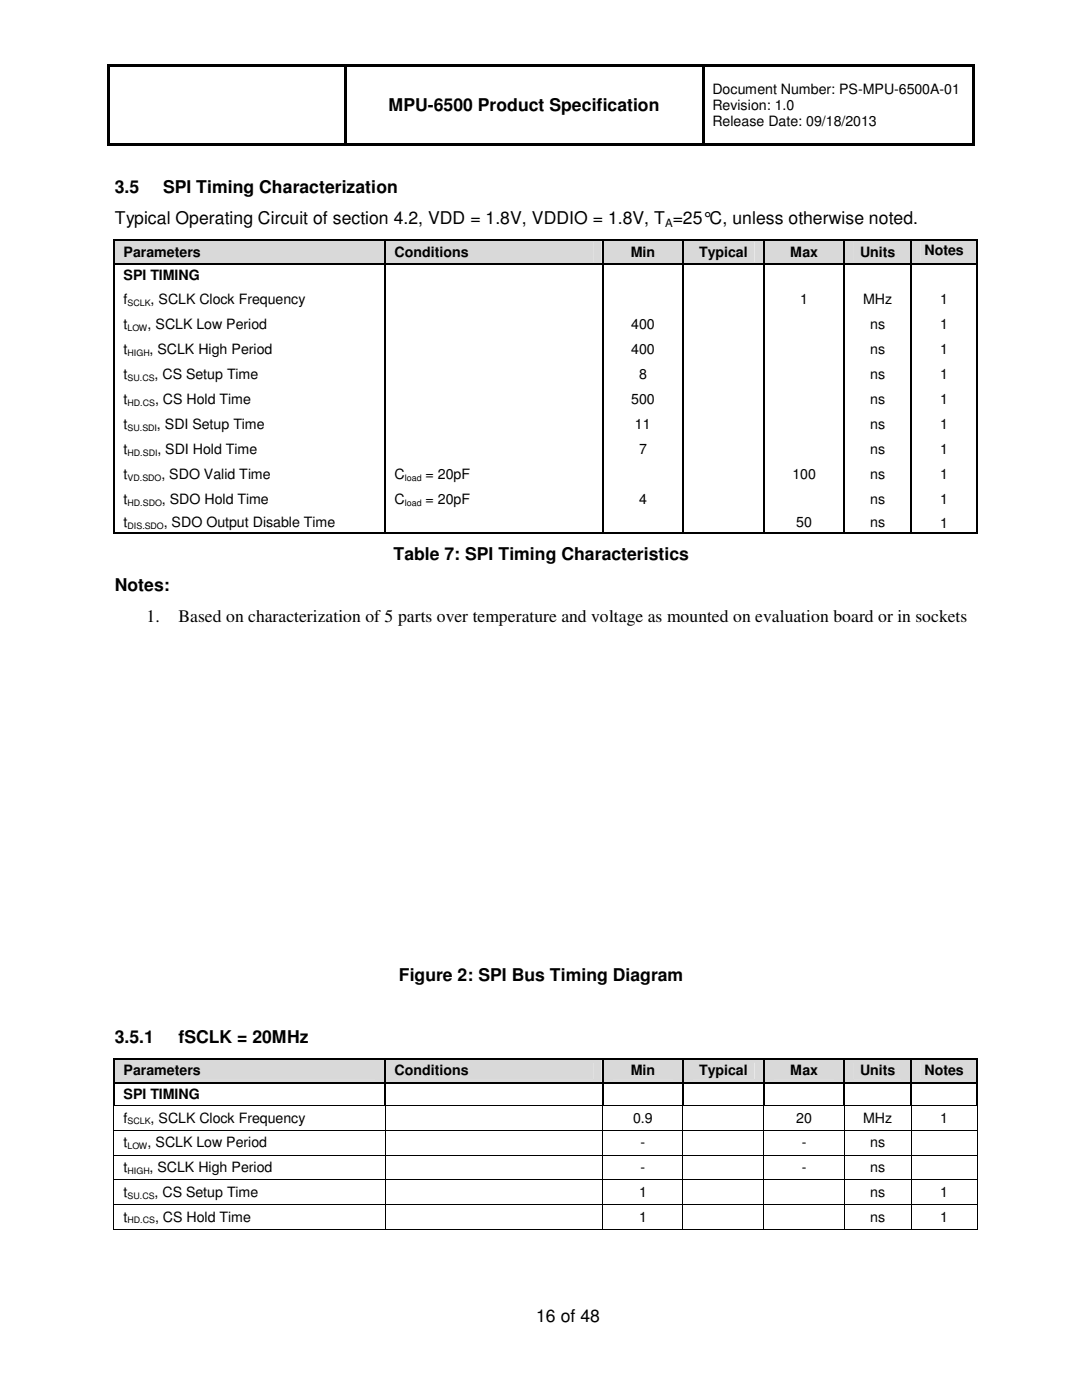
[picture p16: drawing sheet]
<svg xmlns="http://www.w3.org/2000/svg" width="216mm" height="279mm" viewBox="0 0 216 279" stroke-linecap="round" stroke-linejoin="round" font-family="sans-serif">
<defs><g id="words">
<g font-size="3.5">
<text x="77.5" y="22.1">MPU-6500 Product Specification</text>
<text x="22.9" y="38.5">3.5</text>
<text x="32.6" y="38.5">SPI Timing Characterization</text>
<text x="22.9" y="44.7">Typical Operating Circuit of section 4.2, VDD = 1.8V, VDDIO = 1.8V, T =25°C, unless otherwise noted.</text>
<text x="78.5" y="111.8">Table 7: SPI Timing Characteristics</text>
<text x="22.9" y="118">Notes:</text>
<text x="29.3" y="124.2">1.</text>
<text x="35.6" y="124.2">Based on characterization of 5 parts over temperature and voltage as mounted on evaluation board or in sockets</text>
<text x="79.6" y="195.8">Figure 2: SPI Bus Timing Diagram</text>
<text x="22.9" y="208.2">3.5.1</text>
<text x="35.6" y="208.2">fSCLK = 20MHz</text>
<text x="107" y="263.8">16 of 48</text>
</g>
<g font-size="2.8">
<text x="142.2" y="18.7">Document Number: PS-MPU-6500A-01</text>
<text x="142.2" y="21.9">Revision: 1.0</text>
<text x="142.2" y="25.1">Release Date: 09/18/2013</text>
<text x="24.6" y="51.2">Parameters</text>
<text x="78.7" y="51.2">Conditions</text>
<text x="125.9" y="51.2">Min</text>
<text x="139.5" y="51.2">Typical</text>
<text x="157.7" y="51.2">Max</text>
<text x="171.6" y="51.2">Units</text>
<text x="184.5" y="50.9">Notes</text>
<text x="24.6" y="55.9">SPI TIMING</text>
<text x="24.6" y="60.7">f</text>
<text x="24.6" y="65.7">t</text>
<text x="29.5" y="65.7">, SCLK Low Period</text>
<text x="30.1" y="60.7">, SCLK Clock Frequency</text>
<text x="125.9" y="65.7">400</text>
<text x="159.7" y="60.7">1</text>
<text x="172.3" y="60.7">MHz</text>
<text x="173.7" y="65.7">ns</text>
<text x="187.6" y="60.7">1</text>
<text x="187.6" y="65.7">1</text>
<text x="24.6" y="70.7">t</text>
<text x="29.8" y="70.7">, SCLK High Period</text>
<text x="125.9" y="70.7">400</text>
<text x="173.7" y="70.7">ns</text>
<text x="187.6" y="70.7">1</text>
<text x="24.6" y="75.6">t</text>
<text x="30.8" y="75.6">, CS Setup Time</text>
<text x="127.5" y="75.6">8</text>
<text x="173.7" y="75.6">ns</text>
<text x="187.6" y="75.6">1</text>
<text x="24.6" y="80.6">t</text>
<text x="30.9" y="80.6">, CS Hold Time</text>
<text x="125.9" y="80.6">500</text>
<text x="173.7" y="80.6">ns</text>
<text x="187.6" y="80.6">1</text>
<text x="24.6" y="85.6">t</text>
<text x="31.3" y="85.6">, SDI Setup Time</text>
<text x="126.7" y="85.6">11</text>
<text x="173.7" y="85.6">ns</text>
<text x="187.6" y="85.6">1</text>
<text x="24.6" y="90.6">t</text>
<text x="24.6" y="95.6">t</text>
<text x="31.4" y="90.6">, SDI Hold Time</text>
<text x="32.2" y="95.6">, SDO Valid Time</text>
<text x="78.7" y="95.6">C</text>
<text x="84.9" y="95.6">= 20pF</text>
<text x="127.5" y="90.6">7</text>
<text x="158.1" y="95.6">100</text>
<text x="173.7" y="90.6">ns</text>
<text x="173.7" y="95.6">ns</text>
<text x="187.6" y="90.6">1</text>
<text x="187.6" y="95.6">1</text>
<text x="24.6" y="100.6">t</text>
<text x="32.3" y="100.6">, SDO Hold Time</text>
<text x="78.7" y="100.6">C</text>
<text x="84.9" y="100.6">= 20pF</text>
<text x="127.5" y="100.6">4</text>
<text x="173.7" y="100.6">ns</text>
<text x="187.6" y="100.6">1</text>
<text x="24.6" y="105.2">t</text>
<text x="32.7" y="105.2">, SDO Output Disable Time</text>
<text x="158.9" y="105.2">50</text>
<text x="173.7" y="105.2">ns</text>
<text x="187.6" y="105.3">1</text>
<text x="24.6" y="214.6">Parameters</text>
<text x="78.7" y="214.6">Conditions</text>
<text x="125.9" y="214.6">Min</text>
<text x="139.5" y="214.6">Typical</text>
<text x="157.7" y="214.6">Max</text>
<text x="171.6" y="214.6">Units</text>
<text x="184.5" y="214.6">Notes</text>
<text x="24.6" y="219.3">SPI TIMING</text>
<text x="24.6" y="224.1">f</text>
<text x="30.1" y="224.1">, SCLK Clock Frequency</text>
<text x="126.3" y="224.1">0.9</text>
<text x="158.9" y="224.1">20</text>
<text x="172.3" y="224.1">MHz</text>
<text x="187.6" y="224.1">1</text>
<text x="24.6" y="229">t</text>
<text x="24.6" y="233.9">t</text>
<text x="29.5" y="229">, SCLK Low Period</text>
<text x="29.8" y="233.9">, SCLK High Period</text>
<text x="127.8" y="229">-</text>
<text x="127.8" y="233.9">-</text>
<text x="160" y="229">-</text>
<text x="160" y="233.9">-</text>
<text x="173.7" y="229">ns</text>
<text x="173.7" y="233.9">ns</text>
<text x="24.6" y="238.9">t</text>
<text x="30.8" y="238.9">, CS Setup Time</text>
<text x="127.5" y="238.9">1</text>
<text x="173.7" y="238.9">ns</text>
<text x="187.6" y="238.9">1</text>
<text x="24.6" y="243.8">t</text>
<text x="30.9" y="243.8">, CS Hold Time</text>
<text x="127.5" y="243.8">1</text>
<text x="173.7" y="243.8">ns</text>
<text x="187.6" y="243.8">1</text>
</g>
<text font-size="2.3" x="132.7" y="45.3">A</text>
<g font-size="1.8">
<text x="25.4" y="61">SCLK</text>
<text x="25.4" y="66">LOW</text>
<text x="25.4" y="71">HIGH</text>
<text x="25.4" y="76">SU.CS</text>
<text x="25.4" y="81">HD.CS</text>
<text x="25.4" y="86">SU.SDI</text>
<text x="25.4" y="91">HD.SDI</text>
<text x="25.4" y="96">VD.SDO</text>
<text x="80.8" y="96">load</text>
<text x="25.4" y="101">HD.SDO</text>
<text x="80.8" y="101">load</text>
<text x="25.4" y="105.5">DIS.SDO</text>
<text x="25.4" y="224.4">SCLK</text>
<text x="25.4" y="229.3">LOW</text>
<text x="25.4" y="234.3">HIGH</text>
<text x="25.4" y="239.2">SU.CS</text>
<text x="25.4" y="244.1">HD.CS</text>
</g>
</g></defs>
<g fill="#000">
<path d="M21.5 12.7h.5v.6h-.5zM22 12.7h46.7v.6h-46.7zM68.7 13.3h.5zM68.7 12.7h.5v.6h-.5zM69.2 12.7h70.8v.6h-70.8zM140 13.3h.5zM140 12.7h.5v.6h-.5zM140.5 12.7h53.5v.6h-53.5zM194 12.7h.5v.6h-.5zM21.5 13.3h.5v15.3h-.5zM21.5 28.6h.5v.5h-.5zM22 28.6h46.7v.5h-46.7z"/>
<path d="M68.7 13.3h.5v15.3h-.5zM68.7 28.6h.5v.5h-.5zM69.2 28.6h70.8v.5h-70.8zM140 13.3h.5v15.3h-.5zM140 28.6h.5v.5h-.5zM140.5 28.6h53.5v.5h-53.5zM194 13.3h.5v15.3h-.5zM194 28.6h.5v.5h-.5z"/>
</g>
<g fill="#d9d9d9">
<path d="M22.9 48h53.8v4.5h-53.8z"/>
<path d="M24.6 48.3h50.3v3.9h-50.3z"/>
<path d="M76.8 48h43.3v4.5h-43.3z"/>
<path d="M78.7 48.3h39.7v3.9h-39.7z"/>
<path d="M120.3 48h15.8v4.5h-15.8z"/>
<path d="M122.2 48.3h12.2v3.9h-12.2z"/>
<path d="M136.3 48h16v4.5h-16z"/>
<path d="M138.2 48.3h12.3v3.9h-12.3z"/>
<path d="M152.4 48h15.9v4.5h-15.9z"/>
<path d="M154.3 48.3h12.3v3.9h-12.3z"/>
<path d="M168.5 48h13.2v4.5h-13.2z"/>
<path d="M170.4 48.3h9.5v3.9h-9.5z"/>
<path d="M181.8 48h13v4.5h-13z"/>
<path d="M183.7 48h9.4v4h-9.4z"/>
</g>
<g fill="#000">
<path d="M22.6 47.7h.3v.3h-.3zM22.6 52.5h.3v.4h-.3zM22.6 57.1h.3v.2h-.3zM76.7 47.7h.3v.3h-.3zM76.7 52.5h.3v.4h-.3zM76.7 57.1h.3v.2h-.3zM120.1 47.7h.3v.3h-.3zM120.1 52.5h.3v.4h-.3zM120.1 57.1h.3v.2h-.3zM136.1 47.7h.3v.3h-.3zM136.1 52.5h.3v.4h-.3zM136.1 57.1h.3v.2h-.3z"/>
<path d="M152.3 47.7h.3v.3h-.3zM152.3 52.5h.3v.4h-.3zM152.3 57.1h.3v.2h-.3zM168.3 47.7h.4v.3h-.4zM168.3 52.5h.4v.4h-.4zM168.3 57.1h.4v.2h-.4zM181.7 47.7h.3v.3h-.3zM181.7 52.5h.3v.4h-.3zM181.7 57.1h.3v.2h-.3zM194.8 47.7h.4v.3h-.4zM194.8 52.5h.4v.4h-.4zM194.8 57.1h.4v.2h-.4z"/>
<path d="M22.6 62.1h.3v.2h-.3zM22.6 67.1h.3v.2h-.3zM22.6 72.1h.3v.2h-.3zM22.6 77.1h.3v.2h-.3zM76.7 62.1h.3v.2h-.3zM76.7 67.1h.3v.2h-.3zM76.7 72.1h.3v.2h-.3zM76.7 77.1h.3v.2h-.3zM120.1 62.1h.3v.2h-.3zM120.1 67.1h.3v.2h-.3zM120.1 72.1h.3v.2h-.3zM120.1 77.1h.3v.2h-.3z"/>
<path d="M136.1 62.1h.3v.2h-.3zM136.1 67.1h.3v.2h-.3zM136.1 72.1h.3v.2h-.3zM136.1 77.1h.3v.2h-.3zM152.3 62.1h.3v.2h-.3zM152.3 67.1h.3v.2h-.3zM152.3 72.1h.3v.2h-.3zM152.3 77.1h.3v.2h-.3zM168.3 62.1h.4v.2h-.4zM168.3 67.1h.4v.2h-.4zM168.3 72.1h.4v.2h-.4zM168.3 77.1h.4v.2h-.4z"/>
<path d="M181.7 62.1h.3v.2h-.3zM181.7 67.1h.3v.2h-.3zM181.7 72.1h.3v.2h-.3zM181.7 77.1h.3v.2h-.3zM194.8 62.1h.4v.2h-.4zM194.8 67.1h.4v.2h-.4zM194.8 72.1h.4v.2h-.4zM194.8 77.1h.4v.2h-.4zM22.6 82h.3v.2h-.3zM22.6 87h.3v.2h-.3zM22.6 92h.3v.2h-.3zM22.6 97h.3v.2h-.3z"/>
<path d="M76.7 82h.3v.2h-.3zM76.7 87h.3v.2h-.3zM76.7 92h.3v.2h-.3zM76.7 97h.3v.2h-.3zM120.1 82h.3v.2h-.3zM120.1 87h.3v.2h-.3zM120.1 92h.3v.2h-.3zM120.1 97h.3v.2h-.3zM136.1 82h.3v.2h-.3zM136.1 87h.3v.2h-.3zM136.1 92h.3v.2h-.3zM136.1 97h.3v.2h-.3z"/>
<path d="M152.3 82h.3v.2h-.3zM152.3 87h.3v.2h-.3zM152.3 92h.3v.2h-.3zM152.3 97h.3v.2h-.3zM168.3 82h.4v.2h-.4zM168.3 87h.4v.2h-.4zM168.3 92h.4v.2h-.4zM168.3 97h.4v.2h-.4zM181.7 82h.3v.2h-.3zM181.7 87h.3v.2h-.3zM181.7 92h.3v.2h-.3zM181.7 97h.3v.2h-.3z"/>
<path d="M194.8 82h.4v.2h-.4zM194.8 87h.4v.2h-.4zM194.8 92h.4v.2h-.4zM194.8 97h.4v.2h-.4zM22.6 102h.3v.2h-.3zM22.6 106.2h.3v.3h-.3zM76.7 102h.3v.2h-.3zM76.7 106.2h.3v.3h-.3zM120.1 102h.3v.2h-.3zM120.1 106.2h.3v.3h-.3zM136.1 102h.3v.2h-.3zM136.1 106.2h.3v.3h-.3z"/>
<path d="M152.3 102h.3v.2h-.3zM152.3 106.2h.3v.3h-.3zM168.3 102h.4v.2h-.4zM168.3 106.2h.4v.3h-.4zM181.7 102h.3v.2h-.3zM181.7 106.2h.3v.3h-.3zM194.8 102h.4v.2h-.4zM194.8 106.2h.4v.3h-.4z"/>
</g>
<g fill="none" stroke="#000" stroke-width=".34">
<path d="M22.7 48v4.5M22.7 52.9v4.2M22.7 57.3v4.8M22.9 47.8h53.8M22.9 52.7h53.8M76.8 48v4.5M76.8 52.9v4.2M76.8 57.3v4.8M77 47.8h43.1M77 52.7h43.1M120.3 48v4.5M120.3 52.9v4.2"/>
<path d="M120.3 57.3v4.8M120.4 47.8h15.7M120.4 52.7h15.7M136.3 48v4.5M136.3 52.9v4.2M136.3 57.3v4.8M136.4 47.8h15.9M136.4 52.7h15.9M152.4 48v4.5M152.4 52.9v4.2M152.4 57.3v4.8M152.6 47.8h15.7"/>
<path d="M152.6 52.7h15.7M168.5 48v4.5M168.5 52.9v4.2M168.5 57.3v4.8M168.7 47.8h13M168.7 52.7h13M181.8 48v4.5M181.8 52.9v4.2M181.8 57.3v4.8M182 47.8h12.8M182 52.7h12.8M195 48v4.5"/>
<path d="M195 52.9v4.2M195 57.3v4.8M22.7 62.3v4.8M22.7 67.3v4.8M22.7 72.3v4.8M22.7 77.3v4.7M76.8 62.3v4.8M76.8 67.3v4.8M76.8 72.3v4.8M76.8 77.3v4.7M120.3 62.3v4.8M120.3 67.3v4.8"/>
<path d="M120.3 72.3v4.8M120.3 77.3v4.7M136.3 62.3v4.8M136.3 67.3v4.8M136.3 72.3v4.8M136.3 77.3v4.7M152.4 62.3v4.8M152.4 67.3v4.8M152.4 72.3v4.8M152.4 77.3v4.7M168.5 62.3v4.8M168.5 67.3v4.8"/>
<path d="M168.5 72.3v4.8M168.5 77.3v4.7M181.8 62.3v4.8M181.8 67.3v4.8M181.8 72.3v4.8M181.8 77.3v4.7M195 62.3v4.8M195 67.3v4.8M195 72.3v4.8M195 77.3v4.7M22.7 82.2v4.8M22.7 87.2v4.8"/>
<path d="M22.7 92.2v4.8M22.7 97.2v4.8M76.8 82.2v4.8M76.8 87.2v4.8M76.8 92.2v4.8M76.8 97.2v4.8M120.3 82.2v4.8M120.3 87.2v4.8M120.3 92.2v4.8M120.3 97.2v4.8M136.3 82.2v4.8M136.3 87.2v4.8"/>
<path d="M136.3 92.2v4.8M136.3 97.2v4.8M152.4 82.2v4.8M152.4 87.2v4.8M152.4 92.2v4.8M152.4 97.2v4.8M168.5 82.2v4.8M168.5 87.2v4.8M168.5 92.2v4.8M168.5 97.2v4.8M181.8 82.2v4.8M181.8 87.2v4.8"/>
<path d="M181.8 92.2v4.8M181.8 97.2v4.8M195 82.2v4.8M195 87.2v4.8M195 92.2v4.8M195 97.2v4.8M22.7 102.2v4M22.9 106.3h53.8M76.8 102.2v4M77 106.3h43.1M120.3 102.2v4M120.4 106.3h15.7"/>
<path d="M136.3 102.2v4M136.4 106.3h15.9M152.4 102.2v4M152.6 106.3h15.7M168.5 102.2v4M168.7 106.3h13M181.8 102.2v4M182 106.3h12.8M195 102.2v4"/>
</g>
<g fill="#d9d9d9">
<path d="M22.9 211.5h53.8v4.4h-53.8z"/>
<path d="M24.6 212.1h50.3v3.2h-50.3z"/>
<path d="M76.8 211.5h43.3v4.4h-43.3z"/>
<path d="M78.7 212.1h39.7v3.2h-39.7z"/>
<path d="M120.3 211.5h15.8v4.4h-15.8z"/>
<path d="M122.2 212.1h12.2v3.2h-12.2z"/>
<path d="M136.3 211.5h16v4.4h-16z"/>
<path d="M138.2 212.1h12.3v3.2h-12.3z"/>
<path d="M152.4 211.5h15.9v4.4h-15.9z"/>
<path d="M154.3 212.1h12.3v3.2h-12.3z"/>
<path d="M168.5 211.5h13.2v4.4h-13.2z"/>
<path d="M170.4 212.1h9.5v3.2h-9.5z"/>
<path d="M181.8 211.5h13v4.4h-13z"/>
<path d="M183.7 212.1h9.4v3.2h-9.4z"/>
</g>
<g fill="#000">
<path d="M22.6 211.1h.3v.4h-.3zM22.6 215.9h.3v.4h-.3zM76.7 211.1h.3v.4h-.3zM76.7 215.9h.3v.4h-.3zM120.1 211.1h.3v.4h-.3zM120.1 215.9h.3v.4h-.3zM136.1 211.1h.3v.4h-.3zM136.1 215.9h.3v.4h-.3zM152.3 211.1h.3v.4h-.3zM152.3 215.9h.3v.4h-.3zM168.3 211.1h.4v.4h-.4zM168.3 215.9h.4v.4h-.4z"/>
<path d="M181.7 211.1h.3v.4h-.3zM181.7 215.9h.3v.4h-.3zM194.8 211.1h.4v.4h-.4zM194.8 215.9h.4v.4h-.4zM22.6 220.6h.3v.1h-.3zM22.6 225.5h.2v.1h-.2zM22.6 230.4h.2v.2h-.2zM22.6 235.4h.2v.1h-.2zM22.9 220.6h.2v.1h-.2zM76.7 220.6h.1v.1h-.1zM76.8 225.5h.1v.1h-.1zM76.8 230.4h.1v.2h-.1z"/>
<path d="M76.8 235.4h.1v.1h-.1zM76.8 220.6h.2v.1h-.2zM77 220.6h.2v.1h-.2zM120.1 220.6h.2v.1h-.2zM120.2 225.5h.2v.1h-.2zM120.2 230.4h.2v.2h-.2zM120.2 235.4h.2v.1h-.2zM120.3 220.6h.1v.1h-.1zM120.4 220.6h.2v.1h-.2zM136.1 220.6h.2v.1h-.2zM136.2 225.5h.2v.1h-.2zM136.2 230.4h.2v.2h-.2z"/>
<path d="M136.2 235.4h.2v.1h-.2zM136.3 220.6h.1v.1h-.1zM136.4 220.6h.2v.1h-.2zM152.3 220.6h.1v.1h-.1zM152.4 225.5h.1v.1h-.1zM152.4 230.4h.1v.2h-.1zM152.4 235.4h.1v.1h-.1zM152.4 220.6h.2v.1h-.2zM152.6 220.6h.2v.1h-.2zM168.3 220.6h.2v.1h-.2zM168.4 225.5h.2v.1h-.2zM168.4 230.4h.2v.2h-.2z"/>
<path d="M168.4 235.4h.2v.1h-.2zM168.5 220.6h.2v.1h-.2zM168.7 220.6h.1v.1h-.1zM181.7 220.6h.1v.1h-.1zM181.7 225.5h.2v.1h-.2zM181.7 230.4h.2v.2h-.2zM181.7 235.4h.2v.1h-.2zM181.8 220.6h.2v.1h-.2zM182 220.6h.2v.1h-.2zM194.8 220.6h.2v.1h-.2zM194.9 225.5h.2v.1h-.2zM194.9 230.4h.2v.2h-.2z"/>
<path d="M194.9 235.4h.2v.1h-.2zM195 220.6h.2v.1h-.2zM22.6 240.3h.2v.2h-.2zM22.6 245.2h.2v.2h-.2zM76.8 240.3h.1v.2h-.1zM76.8 245.2h.1v.2h-.1zM120.2 240.3h.2v.2h-.2zM120.2 245.2h.2v.2h-.2zM136.2 240.3h.2v.2h-.2zM136.2 245.2h.2v.2h-.2zM152.4 240.3h.1v.2h-.1zM152.4 245.2h.1v.2h-.1z"/>
<path d="M168.4 240.3h.2v.2h-.2zM168.4 245.2h.2v.2h-.2zM181.7 240.3h.2v.2h-.2zM181.7 245.2h.2v.2h-.2zM194.9 240.3h.2v.2h-.2zM194.9 245.2h.2v.2h-.2z"/>
</g>
<g fill="none" stroke="#000" stroke-width=".34">
<path d="M22.7 211.5v4.4M22.7 216.3v4.3M22.9 211.3h53.8M22.9 216.1h53.8M76.8 211.5v4.4M76.8 216.3v4.3M77 211.3h43.1M77 216.1h43.1M120.3 211.5v4.4M120.3 216.3v4.3M120.4 211.3h15.7M120.4 216.1h15.7"/>
<path d="M136.3 211.5v4.4M136.3 216.3v4.3M136.4 211.3h15.9M136.4 216.1h15.9M152.4 211.5v4.4M152.4 216.3v4.3M152.6 211.3h15.7M152.6 216.1h15.7M168.5 211.5v4.4M168.5 216.3v4.3M168.7 211.3h13M168.7 216.1h13"/>
<path d="M181.8 211.5v4.4M181.8 216.3v4.3M182 211.3h12.8M182 216.1h12.8M195 211.5v4.4M195 216.3v4.3"/>
</g>
<g fill="none" stroke="#000" stroke-width=".2">
<path d="M22.7 220.7v4.8M22.7 225.6v4.8M22.7 230.6v4.8M22.7 235.5v4.8M22.8 225.6h54M22.8 230.5h54M22.8 235.5h54M23.1 220.6h53.6M76.8 220.7v4.8M76.8 225.6v4.8M76.8 230.6v4.8M76.8 235.5v4.8"/>
<path d="M76.9 225.6h43.3M76.9 230.5h43.3M76.9 235.5h43.3M77.2 220.6h42.9M120.3 220.7v4.8M120.3 225.6v4.8M120.3 230.6v4.8M120.3 235.5v4.8M120.4 225.6h15.8M120.4 230.5h15.8M120.4 235.5h15.8M120.6 220.6h15.5"/>
<path d="M136.3 220.7v4.8M136.3 225.6v4.8M136.3 230.6v4.8M136.3 235.5v4.8M136.4 225.6h16M136.4 230.5h16M136.4 235.5h16M136.6 220.6h15.7M152.4 220.7v4.8M152.4 225.6v4.8M152.4 230.6v4.8M152.4 235.5v4.8"/>
<path d="M152.5 225.6h15.9M152.5 230.5h15.9M152.5 235.5h15.9M152.8 220.6h15.5M168.5 220.7v4.8M168.5 225.6v4.8M168.5 230.6v4.8M168.5 235.5v4.8M168.6 225.6h13.1M168.6 230.5h13.1M168.6 235.5h13.1M168.8 220.6h12.9"/>
<path d="M181.8 220.7v4.8M181.8 225.6v4.8M181.8 230.6v4.8M181.8 235.5v4.8M181.9 225.6h13M181.9 230.5h13M181.9 235.5h13M182.2 220.6h12.6M195 220.7v4.8M195 225.6v4.8M195 230.6v4.8M195 235.5v4.8"/>
<path d="M22.7 240.5v4.7M22.8 240.4h54M22.8 245.3h54M76.8 240.5v4.7M76.9 240.4h43.3M76.9 245.3h43.3M120.3 240.5v4.7M120.4 240.4h15.8M120.4 245.3h15.8M136.3 240.5v4.7M136.4 240.4h16M136.4 245.3h16"/>
<path d="M152.4 240.5v4.7M152.5 240.4h15.9M152.5 245.3h15.9M168.5 240.5v4.7M168.6 240.4h13.1M168.6 245.3h13.1M181.8 240.5v4.7M181.9 240.4h13M181.9 245.3h13M195 240.5v4.7"/>
</g>
<use href="#words"/>
</svg>
